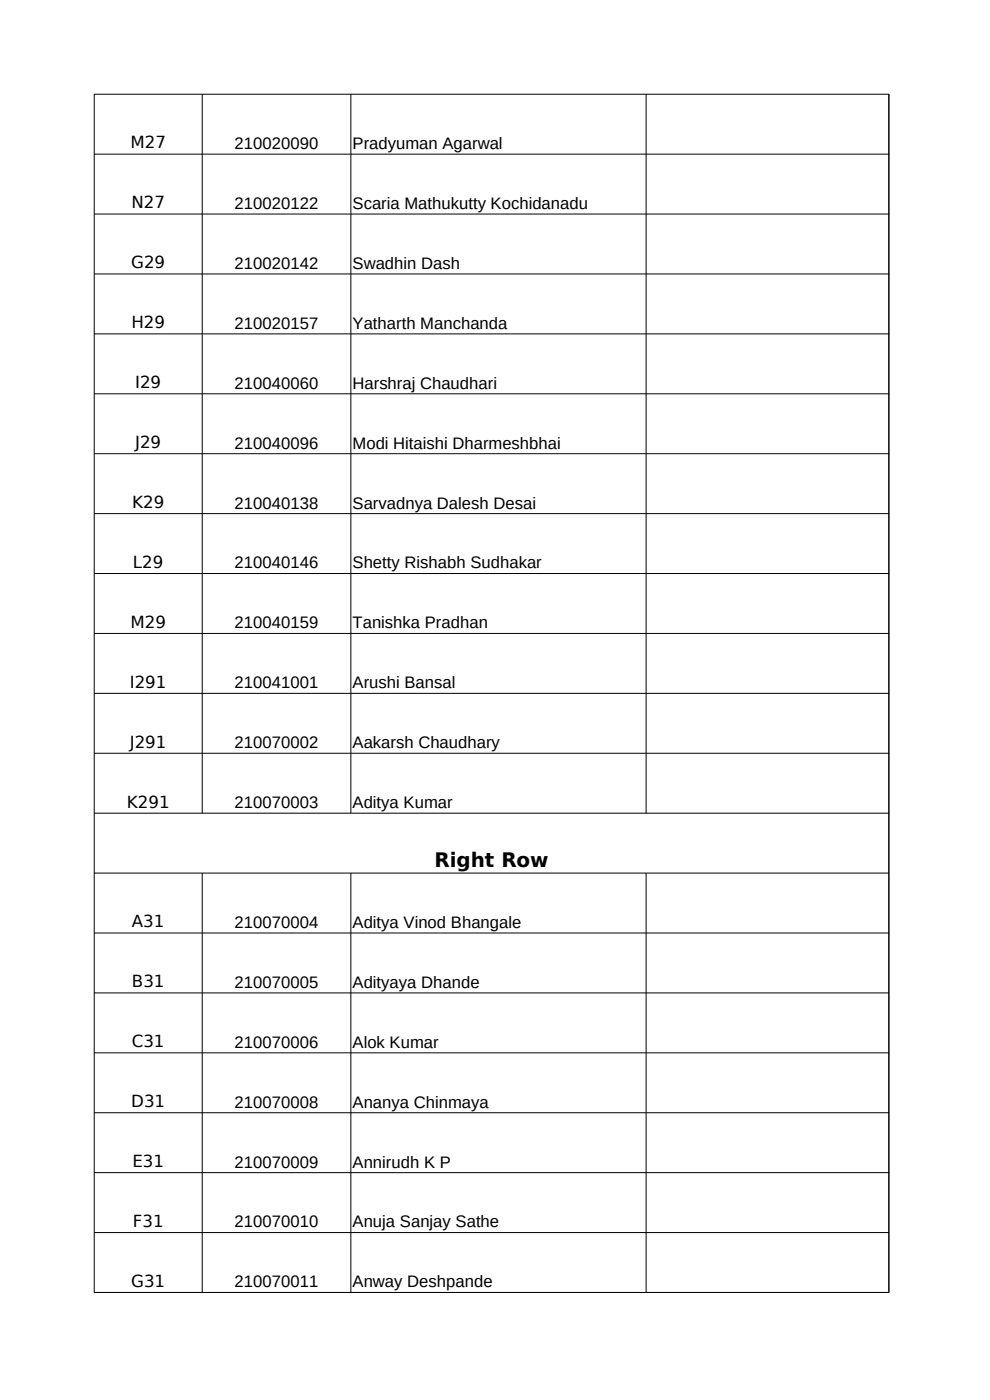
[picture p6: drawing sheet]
<svg xmlns="http://www.w3.org/2000/svg" width="210mm" height="297mm" viewBox="0 0 210 297" stroke-linecap="round" stroke-linejoin="round" font-family="sans-serif">
<defs><g id="words">
<text font-size="4.2" x="92.2" y="183.9">Right Row</text>
<g font-size="3.5">
<text x="27.7" y="31.5">M27</text>
<text x="49.8" y="31.6">210020090</text>
<text x="74.8" y="31.6">Pradyuman Agarwal</text>
<text x="27.9" y="44.2">N27</text>
<text x="49.8" y="44.3">210020122</text>
<text x="74.8" y="44.3">Scaria Mathukutty Kochidanadu</text>
<text x="27.8" y="56.9">G29</text>
<text x="49.8" y="57">210020142</text>
<text x="74.8" y="57">Swadhin Dash</text>
<text x="27.9" y="69.6">H29</text>
<text x="49.8" y="69.7">210020157</text>
<text x="74.8" y="69.7">Yatharth Manchanda</text>
<text x="28.7" y="82.3">I29</text>
<text x="49.8" y="82.4">210040060</text>
<text x="74.8" y="82.4">Harshraj Chaudhari</text>
<text x="28.7" y="95.1">J29</text>
<text x="49.8" y="95.2">210040096</text>
<text x="74.8" y="95.2">Modi Hitaishi Dharmeshbhai</text>
<text x="28.1" y="107.8">K29</text>
<text x="49.8" y="107.9">210040138</text>
<text x="74.8" y="107.9">Sarvadnya Dalesh Desai</text>
<text x="28.2" y="120.5">L29</text>
<text x="49.8" y="120.6">210040146</text>
<text x="74.8" y="120.6">Shetty Rishabh Sudhakar</text>
<text x="27.7" y="133.2">M29</text>
<text x="49.8" y="133.3">210040159</text>
<text x="74.8" y="133.3">Tanishka Pradhan</text>
<text x="27.5" y="145.9">I291</text>
<text x="49.8" y="146">210041001</text>
<text x="74.8" y="146">Arushi Bansal</text>
<text x="27.5" y="158.6">J291</text>
<text x="49.8" y="158.7">210070002</text>
<text x="74.8" y="158.7">Aakarsh Chaudhary</text>
<text x="26.9" y="171.3">K291</text>
<text x="49.8" y="171.4">210070003</text>
<text x="74.8" y="171.4">Aditya Kumar</text>
<text x="28" y="196.7">A31</text>
<text x="49.8" y="196.9">210070004</text>
<text x="74.8" y="196.9">Aditya Vinod Bhangale</text>
<text x="28" y="209.4">B31</text>
<text x="49.8" y="209.6">210070005</text>
<text x="74.8" y="209.6">Adityaya Dhande</text>
<text x="27.9" y="222.1">C31</text>
<text x="49.8" y="222.3">210070006</text>
<text x="74.8" y="222.3">Alok Kumar</text>
<text x="27.8" y="234.9">D31</text>
<text x="49.8" y="235">210070008</text>
<text x="74.8" y="235">Ananya Chinmaya</text>
<text x="28.1" y="247.6">E31</text>
<text x="49.8" y="247.7">210070009</text>
<text x="74.8" y="247.7">Annirudh K P</text>
<text x="28.2" y="260.3">F31</text>
<text x="49.8" y="260.4">210070010</text>
<text x="74.8" y="260.4">Anuja Sanjay Sathe</text>
<text x="27.8" y="273">G31</text>
<text x="49.8" y="273.1">210070011</text>
<text x="74.8" y="273.1">Anway Deshpande</text>
</g>
</g></defs>
<g fill="none" stroke="#000" stroke-width=".21">
<path d="M42.9 20v152.5M74.4 20v152.5M137.1 20v152.5M20 32.7h168.6M20 45.4h168.6M20 58.1h168.6M20 70.8h168.6M20 83.5h168.6M20 96.3h168.6M20 109h168.6M20 121.7h168.6M20 134.4h168.6"/>
<path d="M20 147.1h168.6M20 159.8h168.6M20 172.5h168.6M20 185.2h168.6M20 197.9h168.6M42.9 185.2v89M74.4 185.2v89M137.1 185.2v89M20 210.6h168.6M20 223.4h168.6M20 236.1h168.6M20 248.8h168.6"/>
<path d="M20 261.5h168.6M20 274.2h168.6M20 274.2v-254.2h168.6v254.2"/>
</g>
<use href="#words"/>
</svg>
